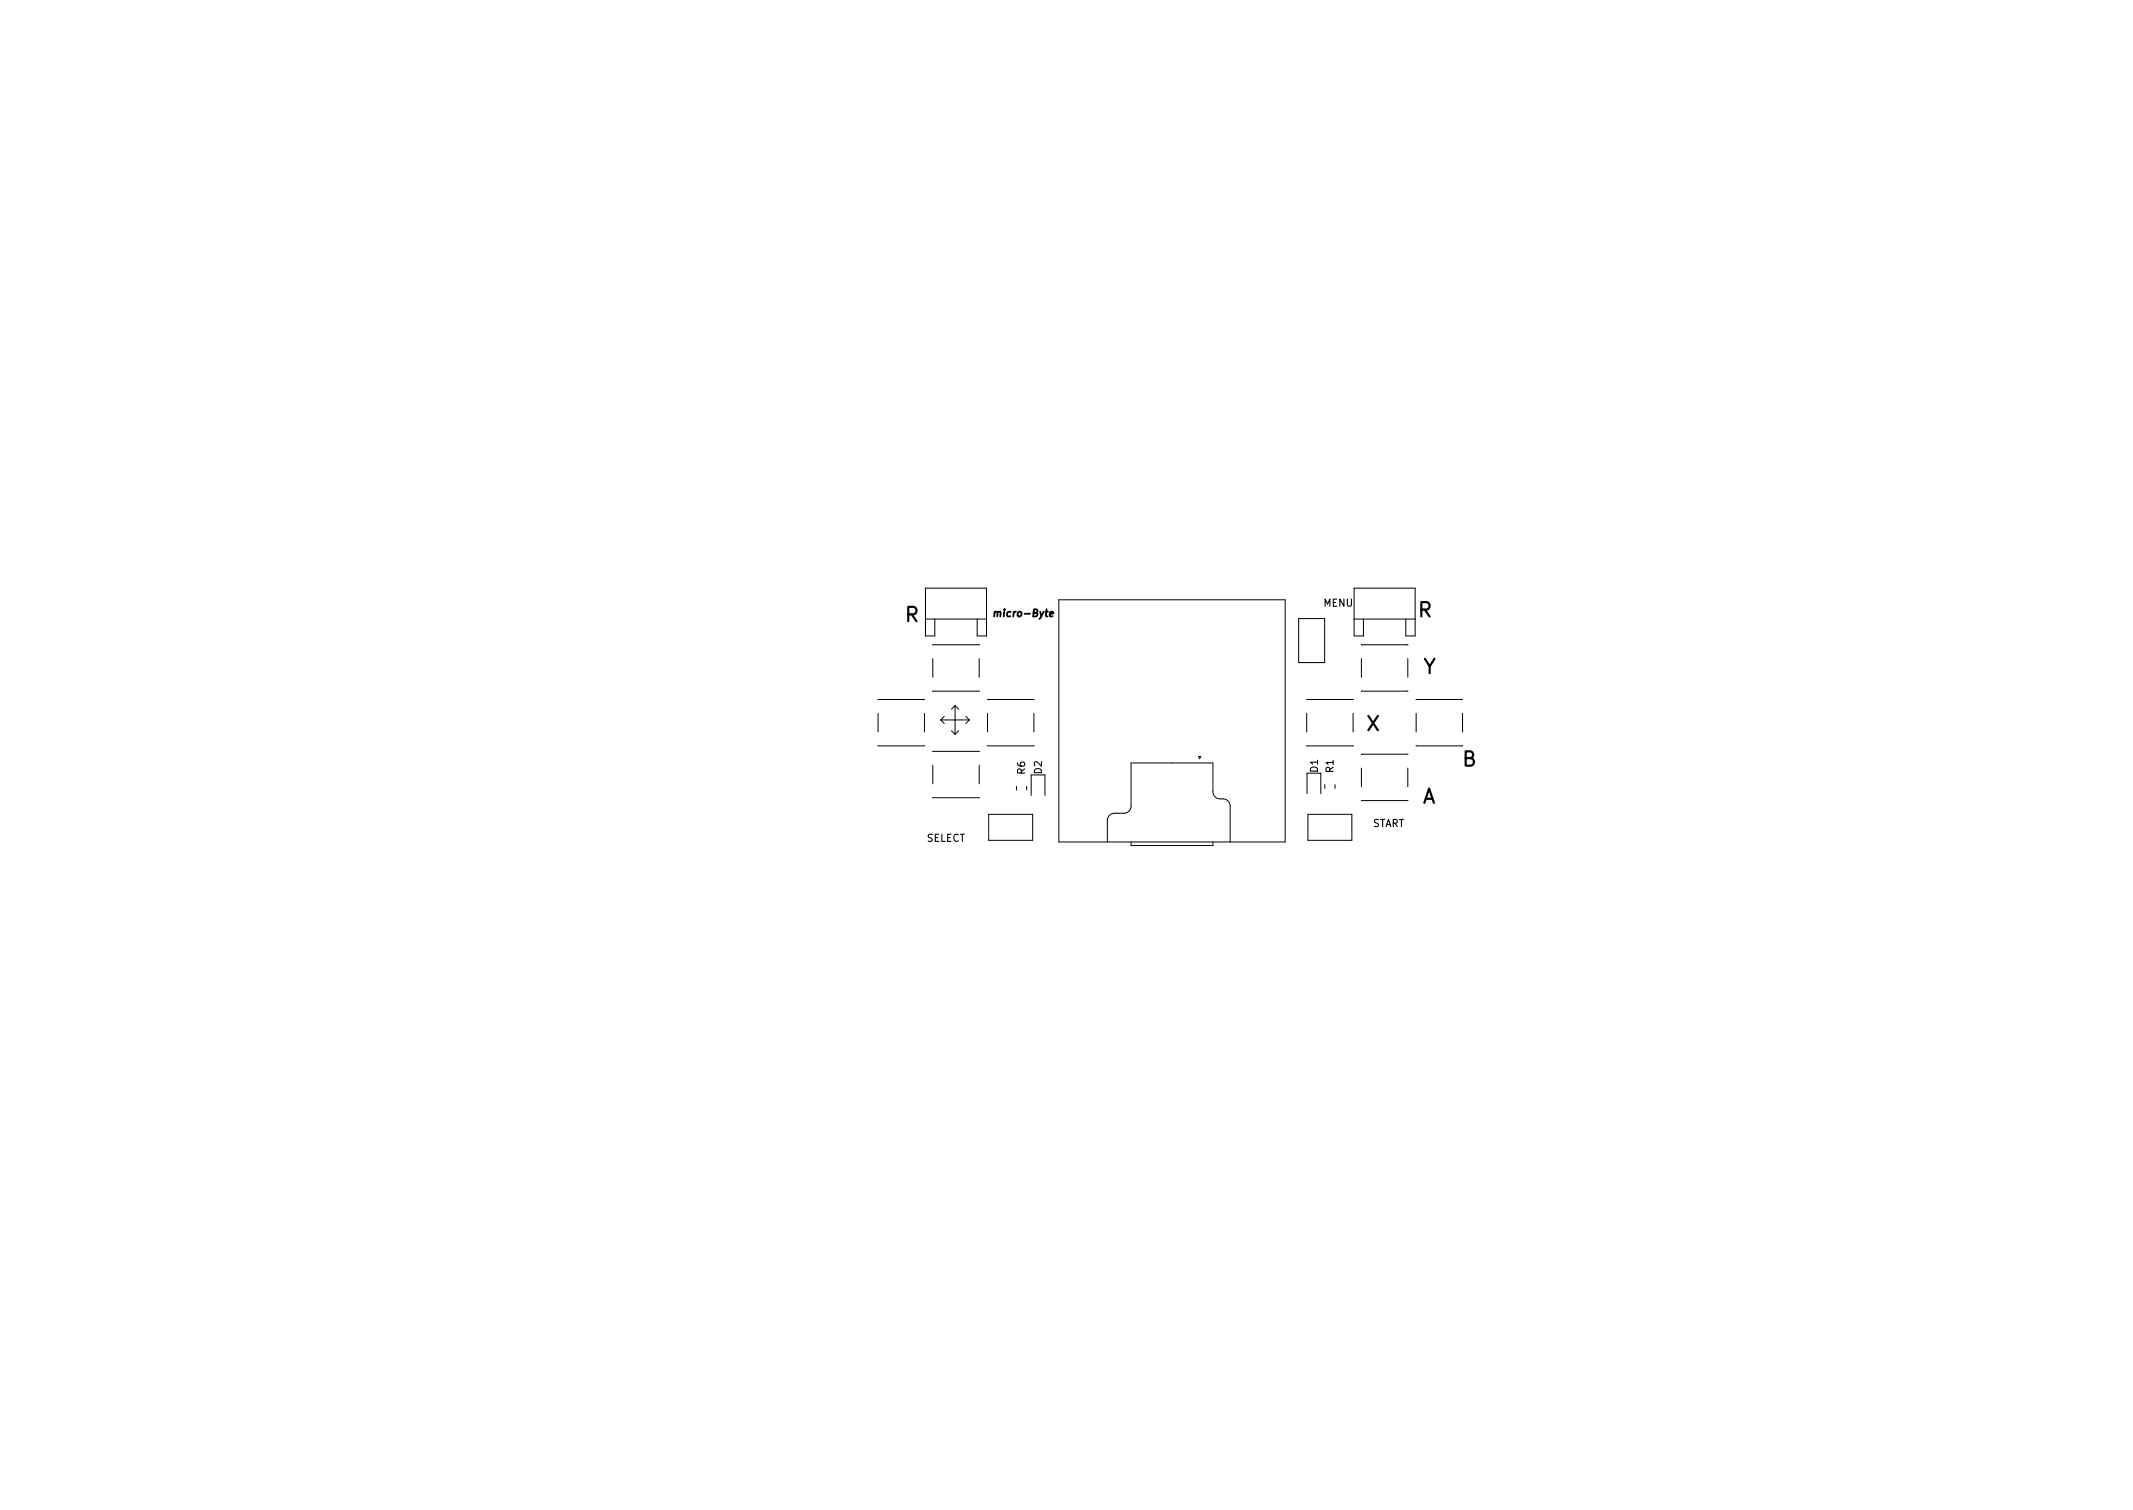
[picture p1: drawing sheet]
<svg xmlns="http://www.w3.org/2000/svg" width="297mm" height="210mm" viewBox="0 0 297 210" stroke-linecap="round" stroke-linejoin="round" font-family="sans-serif">
<defs><g id="words">
<g font-size="2.8">
<text x="126" y="86.6">R</text>
<text x="197.5" y="85.9">R</text>
<text x="198.2" y="93.8">Y</text>
<text x="190.3" y="101.8">X</text>
<text x="203.6" y="106.7">B</text>
<text x="198" y="111.9">A</text>
</g>
<g font-size="1.4">
<text x="139" y="85.9">micro-Byte</text>
<text x="184.3" y="84.5">MENU</text>
<text x="142.7" y="107.8" transform="rotate(-90 142.7 107.8)">R6</text>
<text x="145.1" y="107.7" transform="rotate(-90 145.1 107.7)">D2</text>
<text x="183.5" y="107.5" transform="rotate(-90 183.5 107.5)">D1</text>
<text x="185.7" y="107.6" transform="rotate(-90 185.7 107.6)">R1</text>
<text x="129" y="117.2">SELECT</text>
<text x="191.1" y="115.1">START</text>
</g>
</g></defs>
<g fill="none" stroke="#000" stroke-width=".14">
<path d="M122.3 97.4h6.4M122.3 97.4h.1M122.3 99.3v2.6M128.7 97.4h.1M128.7 99.3v2.6M128.9 86.2h8.5M129.9 96.2h6.5M129.9 89.8h6.5M129.9 91.7v2.6M130.2 86.2v2.3h-1.3v-6.6h8.5v6.6h-1.3v-2.3M131.5 99.7l-.5 .5M133 98.2l.5 .5"/>
<path d="M133 98.2l-.5 .5M133 98.2v4M134.5 99.7l.5 .5M136.4 91.7v2.6M137.5 97.4h6.5M137.5 97.4h.1M137.5 99.3v2.6M144 97.4h.1M144 99.3v2.6M147.5 83.5h31.5v33.7h-31.5zM180.9 86.1h3.6v6.2h-3.6zM182 97.4h6.4"/>
<path d="M182 97.4h.1M182 99.3v2.6M188.4 97.4h.1M188.4 99.3v2.6M188.6 86.2h8.5M189.6 89.8h6.4M189.6 96.2h6.4M189.6 91.7v2.6M189.9 86.2v2.3h-1.3v-6.6h8.5v6.6h-1.3v-2.3M196 91.7v2.6M197.2 97.4h6.5M197.2 97.4h.1"/>
<path d="M197.2 99.3v2.6M203.7 97.4h.1M203.7 99.3v2.6M122.3 103.8h6.4M129.9 104.6h6.5M129.9 106.5v2.6M129.9 111h6.5M131 100.2h4M131 100.2l.5 .5M132.5 101.7l.5 .5M133.5 101.7l-.5 .5M135 100.2l-.5 .5"/>
<path d="M136.4 106.5v2.6M137.5 103.8h6.5M137.7 113.4h6.1v3.6h-6.1zM141.5 109.5v.5M143 109.5v.5M143.6 107.9v2.9M145.5 107.9v2.9M154.2 117.2v-3a1 1 0 0 1 1-1h1.3a1 1 0 0 0 1-1v-6h11.4v4a1 1 0 0 0 1 1h.4a1 1 0 0 1 1 1v5M157.5 117.2v.5h11.4v-.5M166.9 105.3h.3l-.1 .3zM182 103.8h6.4M182 110.5v-2.8h1.9v2.8"/>
<path d="M182.1 113.4h6.2v3.6h-6.2zM184.5 109.3v.5M185.9 109.3v.5M189.6 111.4h6.4M189.6 105h6.4M189.6 106.9v2.6M196 106.9v2.6M197.2 103.8l6.5 .1"/>
</g>
<path d="M138.5 85.3l.2-.1h.2v.6M138.5 85.2l-.1 .6" fill="none" stroke="#000" stroke-width=".25"/>
<use href="#words"/>
</svg>
